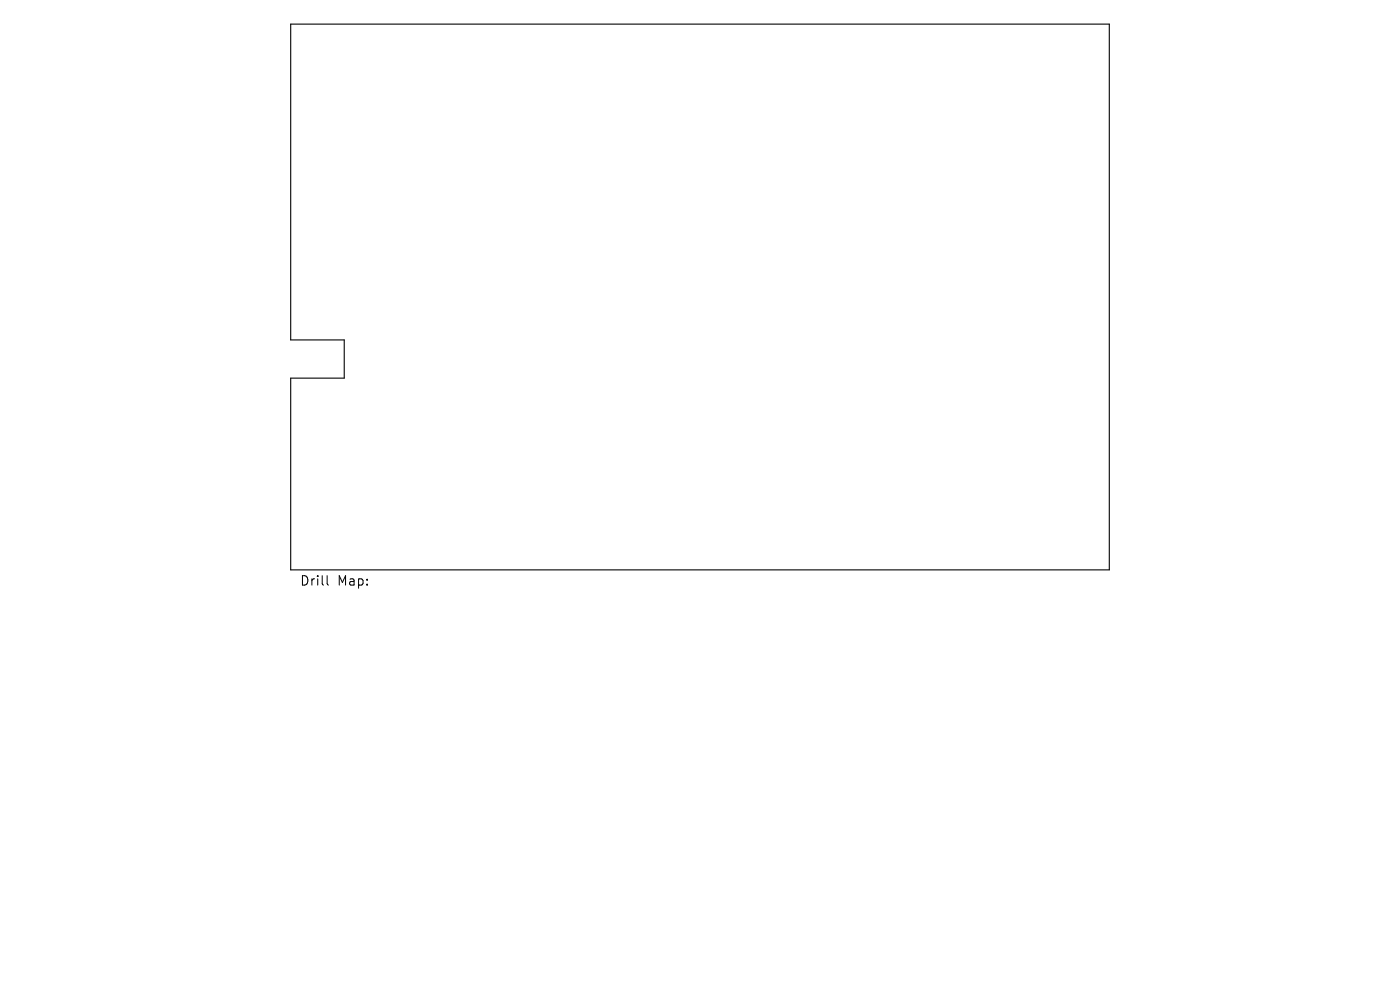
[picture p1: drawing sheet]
<svg xmlns="http://www.w3.org/2000/svg" width="297mm" height="210mm" viewBox="0 0 297 210" stroke-linecap="round" stroke-linejoin="round" font-family="sans-serif">
<defs><g id="words">
<g font-size="2.8">
<text x="63.6" y="124.5">Drill</text>
<text x="71.6" y="124.5">Map:</text>
</g>
</g></defs>
<path d="M61.7 5.1h173.6v115.8h-173.6v-40.7h11.3v-8.1h-11.3z" fill="none" stroke="#000" stroke-width=".23"/>
<path d="M69.4 122.1v1.7l.3 .3" fill="none" stroke="#000" stroke-width=".21"/>
<use href="#words"/>
</svg>
